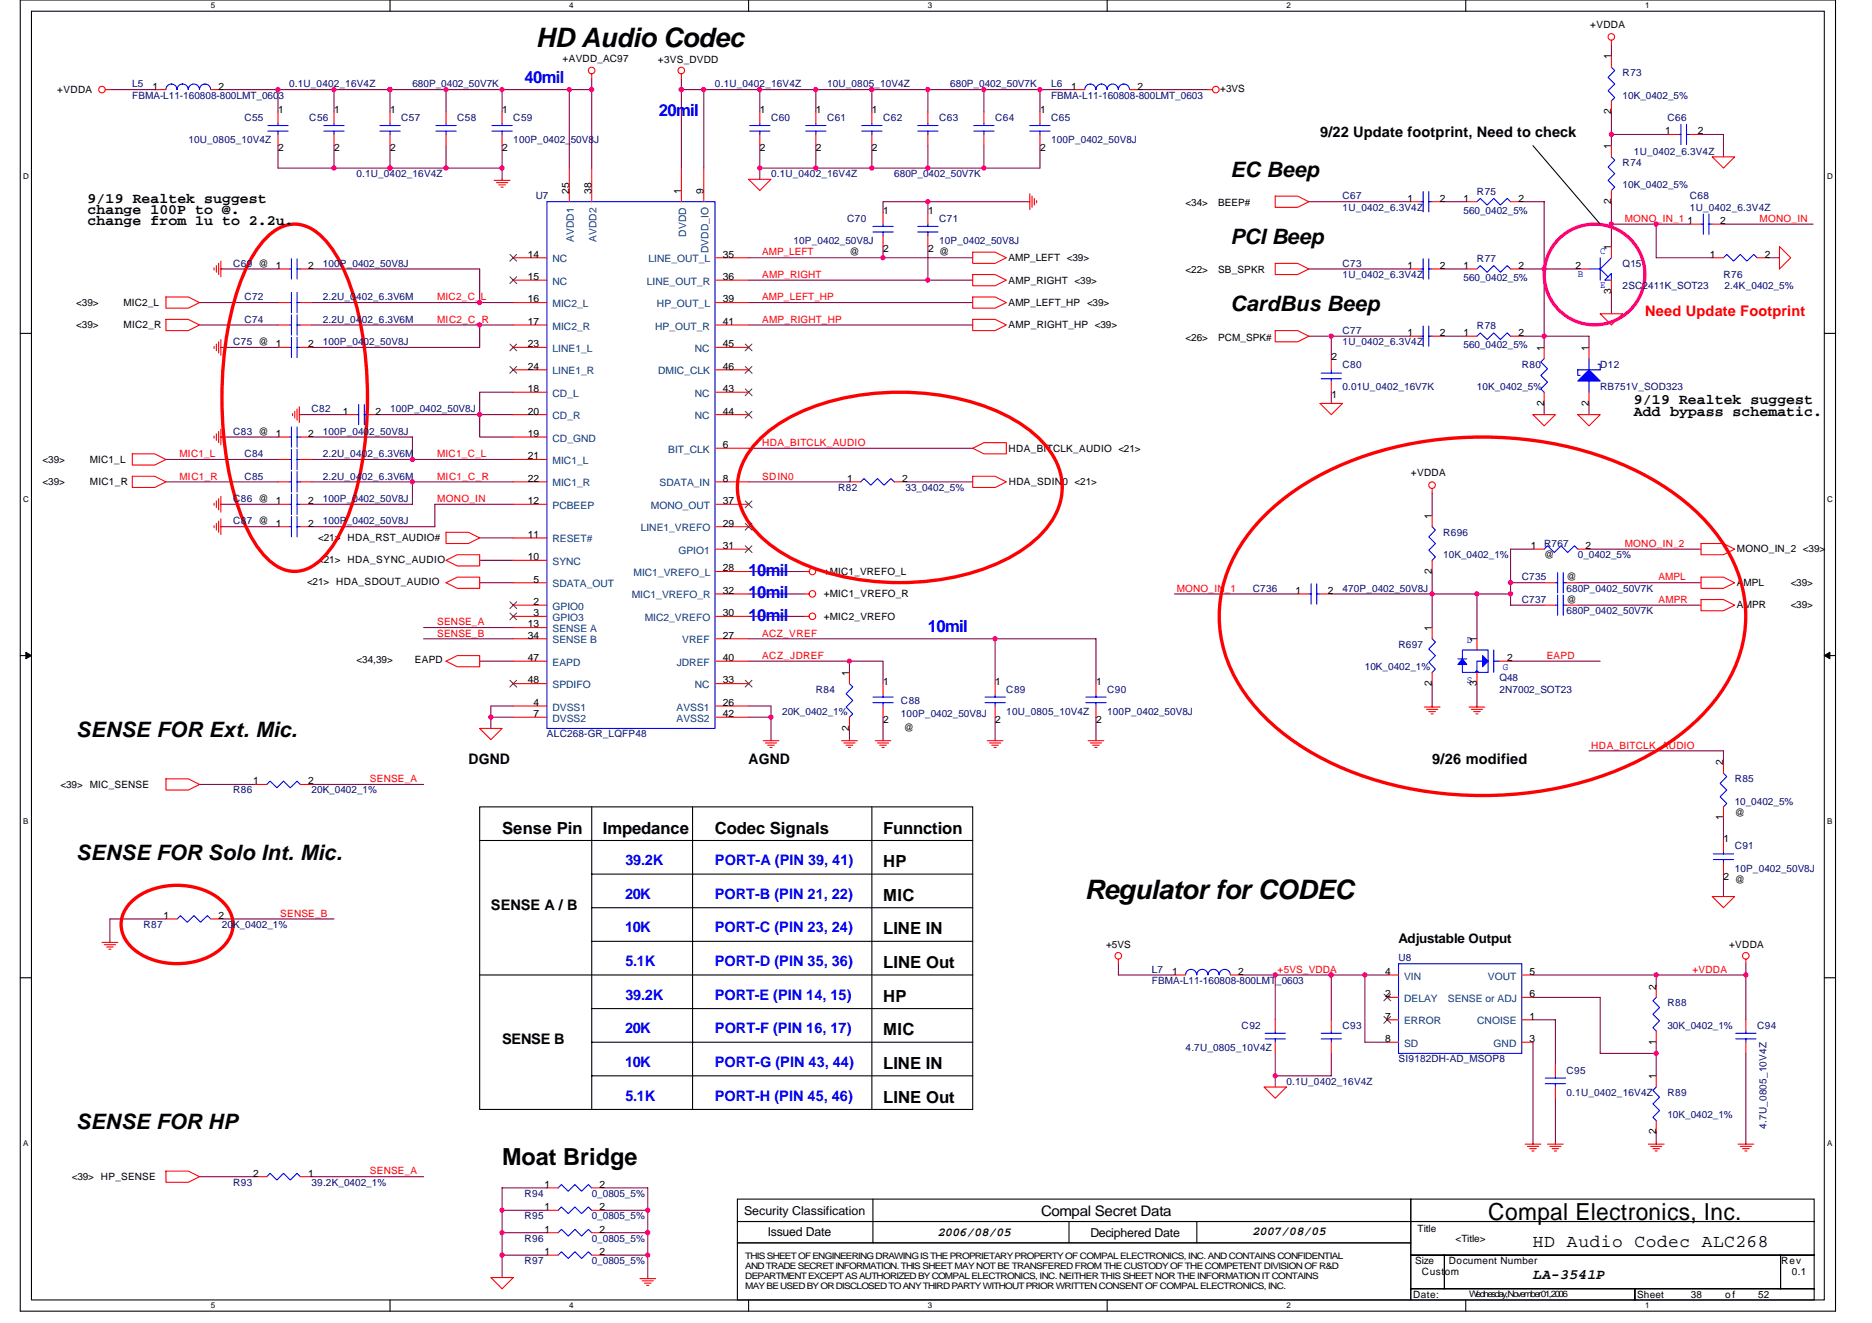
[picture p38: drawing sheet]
<svg xmlns="http://www.w3.org/2000/svg" width="297mm" height="210mm" viewBox="0 0 297 210" stroke-linecap="round" stroke-linejoin="round" font-family="sans-serif">
<defs><g id="words">
<g font-size="4.3">
<text x="85" y="7.5">HD Audio Codec</text>
<text x="172.1" y="142.6">Regulator for CODEC</text>
</g>
<g font-size="3.7">
<text x="79.7" y="184.8">Moat Bridge</text>
<text x="236.2" y="193.6">Compal Electronics, Inc.</text>
</g>
<g font-size="3.4">
<text x="195.2" y="28">EC Beep</text>
<text x="195.2" y="38.7">PCI Beep</text>
<text x="195.2" y="49.3">CardBus Beep</text>
<text x="12.1" y="116.9">SENSE FOR Ext. Mic.</text>
<text x="12.1" y="136.5">SENSE FOR Solo Int. Mic.</text>
<text x="12.1" y="179.1">SENSE FOR HP</text>
</g>
<text font-size="2.8" x="243.2" y="197.8">HD Audio Codec ALC268</text>
<g font-size="2.6" fill="#00f">
<text x="83.2" y="13.1">40mil</text>
<text x="104.6" y="18.5">20mil</text>
<text x="118.8" y="94.9">10mil</text>
<text x="118.8" y="91.4">10mil</text>
<text x="118.8" y="98.5">10mil</text>
<text x="147.2" y="100.2">10mil</text>
</g>
<g font-size="2.6">
<text x="79.7" y="132.2">Sense Pin</text>
<text x="95.7" y="132.2">Impedance</text>
<text x="113.4" y="132.2">Codec Signals</text>
<text x="140.1" y="132.2">Funnction</text>
<text x="140.1" y="137.6">HP</text>
<text x="140.1" y="142.9">MIC</text>
<text x="140.1" y="148.3">LINE IN</text>
<text x="140.1" y="153.6">LINE Out</text>
<text x="140.1" y="158.9">HP</text>
<text x="140.1" y="164.3">MIC</text>
<text x="140.1" y="169.6">LINE IN</text>
<text x="140.1" y="174.9">LINE Out</text>
</g>
<g font-size="2.3">
<text x="209.5" y="21.7">9/22 Update footprint, Need to check</text>
<text x="13.9" y="33.9">change 100P to @.</text>
<text x="13.9" y="35.7">change from 1u to 2.2u.</text>
<text x="13.9" y="32.2">9/19 Realtek suggest</text>
<text x="259.2" y="65.9">Add bypass schematic.</text>
<text x="259.2" y="64.2">9/19 Realtek suggest</text>
<text x="74.3" y="121.3">DGND</text>
<text x="118.8" y="121.3">AGND</text>
<text x="227.2" y="121.3">9/26 modified</text>
<text x="77.9" y="144.4">SENSE A / B</text>
<text x="79.7" y="165.7">SENSE B</text>
<text x="165.2" y="192.8">Compal Secret Data</text>
<text x="243.2" y="202.9">LA-3541P</text>
</g>
<text font-size="2.3" fill="#f00" x="261" y="50.1">Need Update Footprint</text>
<g font-size="2.3" fill="#00f">
<text x="99.2" y="137.3">39.2K</text>
<text x="113.4" y="137.3">PORT-A (PIN 39, 41)</text>
<text x="99.2" y="142.6">20K</text>
<text x="113.4" y="142.6">PORT-B (PIN 21, 22)</text>
<text x="99.2" y="147.9">10K</text>
<text x="113.4" y="147.9">PORT-C (PIN 23, 24)</text>
<text x="99.2" y="153.3">5.1K</text>
<text x="113.4" y="153.3">PORT-D (PIN 35, 36)</text>
<text x="99.2" y="158.6">39.2K</text>
<text x="113.4" y="158.6">PORT-E (PIN 14, 15)</text>
<text x="99.2" y="163.9">20K</text>
<text x="113.4" y="163.9">PORT-F (PIN 16, 17)</text>
<text x="99.2" y="169.3">10K</text>
<text x="113.4" y="169.3">PORT-G (PIN 43, 44)</text>
<text x="99.2" y="174.6">5.1K</text>
<text x="113.4" y="174.6">PORT-H (PIN 45, 46)</text>
</g>
<text font-size="2.1" x="221.9" y="149.5">Adjustable Output</text>
<g font-size="1.9">
<text x="118.1" y="192.7">Security Classification</text>
<text x="121.8" y="196.1">Issued Date</text>
<text x="148.8" y="196.2">2006/08/05</text>
<text x="173" y="196.3">Deciphered Date</text>
<text x="198.8" y="196">2007/08/05</text>
</g>
<g font-size="1.6">
<text x="252.3" y="4.4">+VDDA</text>
<text x="89.3" y="9.8">+AVDD_AC97</text>
<text x="104.4" y="9.9">+3VS_DVDD</text>
<text x="255.7" y="9.4" transform="rotate(-90 255.7 9.4)">1</text>
<text x="9.1" y="14.8">+VDDA</text>
<text x="24.2" y="14.2">1</text>
<text x="34.7" y="14.2">2</text>
<text x="44.1" y="18">1</text>
<text x="53" y="18">1</text>
<text x="61.9" y="18">1</text>
<text x="79.7" y="18">1</text>
<text x="120.6" y="18">1</text>
<text x="129.5" y="18">1</text>
<text x="138.4" y="18">1</text>
<text x="165" y="18">1</text>
<text x="170" y="14.2">1</text>
<text x="180.5" y="14.2">2</text>
<text x="193.6" y="14.6">+3VS</text>
<text x="255.7" y="23.6" transform="rotate(-90 255.7 23.6)">1</text>
<text x="255.7" y="18.2" transform="rotate(-90 255.7 18.2)">2</text>
<text x="264.2" y="21.3">1</text>
<text x="269.4" y="21.3">2</text>
<text x="44.1" y="24">2</text>
<text x="53" y="24">2</text>
<text x="61.9" y="24">2</text>
<text x="79.7" y="24">2</text>
<text x="120.6" y="24">2</text>
<text x="129.5" y="24">2</text>
<text x="138.4" y="24">2</text>
<text x="165" y="24">2</text>
<text x="90.3" y="30.8" transform="rotate(-90 90.3 30.8)">25</text>
<text x="93.9" y="30.8" transform="rotate(-90 93.9 30.8)">38</text>
<text x="108.1" y="30.8" transform="rotate(-90 108.1 30.8)">1</text>
<text x="111.7" y="30.8" transform="rotate(-90 111.7 30.8)">9</text>
<text x="140.1" y="34">1</text>
<text x="147.3" y="34">1</text>
<text x="188.1" y="32.7">&lt;34&gt;</text>
<text x="193.3" y="32.7">BEEP#</text>
<text x="223.3" y="32">1</text>
<text x="228.5" y="32">2</text>
<text x="232.2" y="32">1</text>
<text x="240.9" y="32">2</text>
<text x="255.7" y="32.4" transform="rotate(-90 255.7 32.4)">2</text>
<text x="267.8" y="35.5">1</text>
<text x="272.9" y="35.5">2</text>
<text x="83.8" y="40.9">14</text>
<text x="114.7" y="40.9">35</text>
<text x="134.8" y="40.5">@</text>
<text x="140.1" y="40">2</text>
<text x="147.3" y="40">2</text>
<text x="149" y="40.5">@</text>
<text x="160" y="41.4">AMP_LEFT &lt;39&gt;</text>
<text x="255.7" y="39.6" transform="rotate(-90 255.7 39.6)">1</text>
<text x="271.3" y="40.9">1</text>
<text x="280.1" y="40.9">2</text>
<text x="43.7" y="42.7">1</text>
<text x="48.9" y="42.7">2</text>
<text x="83.8" y="44.4">15</text>
<text x="83.8" y="48">16</text>
<text x="114.7" y="44.4">36</text>
<text x="114.7" y="48">39</text>
<text x="160" y="45">AMP_RIGHT &lt;39&gt;</text>
<text x="188.1" y="43.4">&lt;22&gt;</text>
<text x="193.3" y="43.4">SB_SPKR</text>
<text x="223.3" y="42.7">1</text>
<text x="228.5" y="42.7">2</text>
<text x="232.2" y="42.7">1</text>
<text x="240.9" y="42.7">2</text>
<text x="250" y="42.7">2</text>
<text x="255.7" y="46.6" transform="rotate(-90 255.7 46.6)">3</text>
<text x="12.1" y="48.5">&lt;39&gt;</text>
<text x="12.1" y="52.1">&lt;39&gt;</text>
<text x="19.6" y="48.5">MIC2_L</text>
<text x="19.6" y="52.1">MIC2_R</text>
<text x="83.8" y="51.5">17</text>
<text x="114.7" y="51.5">41</text>
<text x="160" y="48.5">AMP_LEFT_HP &lt;39&gt;</text>
<text x="160" y="52.1">AMP_RIGHT_HP &lt;39&gt;</text>
<text x="223.3" y="53.3">1</text>
<text x="228.5" y="53.3">2</text>
<text x="232.2" y="53.3">1</text>
<text x="240.9" y="53.3">2</text>
<text x="43.7" y="55.1">1</text>
<text x="48.9" y="55.1">2</text>
<text x="83.8" y="55.1">23</text>
<text x="83.8" y="58.7">24</text>
<text x="114.7" y="55.1">45</text>
<text x="114.7" y="58.7">46</text>
<text x="188.1" y="54">&lt;26&gt;</text>
<text x="193.3" y="54">PCM_SPK#</text>
<text x="211.3" y="57.1">2</text>
<text x="245" y="55.6" transform="rotate(-90 245 55.6)">1</text>
<text x="252.1" y="55.6" transform="rotate(-90 252.1 55.6)">1</text>
<text x="54.4" y="65.8">1</text>
<text x="59.6" y="65.8">2</text>
<text x="83.8" y="62.2">18</text>
<text x="83.8" y="65.8">20</text>
<text x="114.7" y="62.2">43</text>
<text x="114.7" y="65.8">44</text>
<text x="211.3" y="63.1">1</text>
<text x="245" y="64.4" transform="rotate(-90 245 64.4)">2</text>
<text x="252.1" y="64.4" transform="rotate(-90 252.1 64.4)">2</text>
<text x="43.7" y="69.3">1</text>
<text x="48.9" y="69.3">2</text>
<text x="83.8" y="69.3">19</text>
<text x="114.7" y="71.1">6</text>
<text x="160" y="71.6">HDA_BITCLK_AUDIO &lt;21&gt;</text>
<text x="6.8" y="73.4">&lt;39&gt;</text>
<text x="6.8" y="77">&lt;39&gt;</text>
<text x="14.2" y="73.4">MIC1_L</text>
<text x="14.2" y="77">MIC1_R</text>
<text x="83.8" y="72.9">21</text>
<text x="83.8" y="76.4">22</text>
<text x="114.7" y="76.4">8</text>
<text x="134.4" y="76.4">1</text>
<text x="143.1" y="76.4">2</text>
<text x="160.1" y="77">HDA_SDIN0 &lt;21&gt;</text>
<text x="223.9" y="75.6">+VDDA</text>
<text x="43.7" y="80">1</text>
<text x="43.7" y="83.5">1</text>
<text x="48.9" y="80">2</text>
<text x="48.9" y="83.5">2</text>
<text x="83.8" y="80">12</text>
<text x="114.7" y="83.5">29</text>
<text x="114.7" y="80">37</text>
<text x="227.2" y="82.3" transform="rotate(-90 227.2 82.3)">1</text>
<text x="50.5" y="89.3">&lt;21&gt; HDA_SYNC_AUDIO</text>
<text x="50.5" y="85.9">&lt;21&gt; HDA_RST_AUDIO#</text>
<text x="83.8" y="85.3">11</text>
<text x="83.8" y="88.9">10</text>
<text x="114.7" y="87.1">31</text>
<text x="242.9" y="87.1">1</text>
<text x="245" y="88.5">@</text>
<text x="251.6" y="87.1">2</text>
<text x="275.6" y="87.7">MONO_IN_2 &lt;39&gt;</text>
<text x="48.7" y="92.8">&lt;21&gt; HDA_SDOUT_AUDIO</text>
<text x="84.6" y="92.4">5</text>
<text x="84.6" y="96">2</text>
<text x="114.7" y="90.7">28</text>
<text x="114.7" y="94.2">32</text>
<text x="130.7" y="94.8">+MIC1_VREFO_R</text>
<text x="130.7" y="91.2">+MIC1_VREFO_L</text>
<text x="205.5" y="94.2">1</text>
<text x="210.7" y="94.2">2</text>
<text x="227.2" y="91.1" transform="rotate(-90 227.2 91.1)">2</text>
<text x="248.6" y="92.1">@</text>
<text x="248.6" y="95.7">@</text>
<text x="275.6" y="93">AMPL</text>
<text x="284.1" y="93">&lt;39&gt;</text>
<text x="83.8" y="99.5">13</text>
<text x="83.8" y="101.3">34</text>
<text x="84.6" y="97.8">3</text>
<text x="114.7" y="97.8">30</text>
<text x="114.7" y="101.3">27</text>
<text x="130.7" y="98.3">+MIC2_VREFO</text>
<text x="227.2" y="100.1" transform="rotate(-90 227.2 100.1)">1</text>
<text x="234.3" y="101.9" transform="rotate(-90 234.3 101.9)">1</text>
<text x="275.6" y="96.5">AMPR</text>
<text x="284.1" y="96.5">&lt;39&gt;</text>
<text x="56.6" y="105.3">&lt;34,39&gt;</text>
<text x="65.8" y="105.3">EAPD</text>
<text x="83.8" y="104.9">47</text>
<text x="114.7" y="104.9">40</text>
<text x="134.8" y="107.2" transform="rotate(-90 134.8 107.2)">1</text>
<text x="239.2" y="104.9">2</text>
<text x="83.8" y="108.4">48</text>
<text x="84.6" y="112">4</text>
<text x="84.6" y="113.8">7</text>
<text x="114.7" y="108.4">33</text>
<text x="114.7" y="112">26</text>
<text x="114.7" y="113.8">42</text>
<text x="140.1" y="108.6">1</text>
<text x="157.9" y="108.6">1</text>
<text x="173.9" y="108.6">1</text>
<text x="227.2" y="108.8" transform="rotate(-90 227.2 108.8)">2</text>
<text x="234.3" y="108.8" transform="rotate(-90 234.3 108.8)">3</text>
<text x="134.8" y="116" transform="rotate(-90 134.8 116)">2</text>
<text x="140.1" y="114.7">2</text>
<text x="143.4" y="115.9">@</text>
<text x="157.9" y="114.7">2</text>
<text x="173.9" y="114.7">2</text>
<text x="9.6" y="125">&lt;39&gt; MIC_SENSE</text>
<text x="40.2" y="124.4">1</text>
<text x="48.9" y="124.4">2</text>
<text x="273.4" y="121.4" transform="rotate(-90 273.4 121.4)">2</text>
<text x="273.4" y="130.2" transform="rotate(-90 273.4 130.2)">1</text>
<text x="275.2" y="129.4">@</text>
<text x="273.5" y="133.5">1</text>
<text x="273.5" y="139.6">2</text>
<text x="275.2" y="140.1">@</text>
<text x="26" y="145.8">1</text>
<text x="34.7" y="145.8">2</text>
<text x="175.5" y="150.4">+5VS</text>
<text x="186" y="154.7">1</text>
<text x="196.5" y="154.7">2</text>
<text x="219.8" y="154.7">4</text>
<text x="242.7" y="154.7">5</text>
<text x="274.4" y="150.4">+VDDA</text>
<text x="219.8" y="161.8">7</text>
<text x="219.8" y="158.2">2</text>
<text x="242.7" y="161.8">1</text>
<text x="242.7" y="158.2">6</text>
<text x="262.8" y="157" transform="rotate(-90 262.8 157)">2</text>
<text x="219.8" y="165.3">8</text>
<text x="242.7" y="165.3">3</text>
<text x="262.8" y="165.7" transform="rotate(-90 262.8 165.7)">1</text>
<text x="262.8" y="171.2" transform="rotate(-90 262.8 171.2)">1</text>
<text x="262.8" y="180" transform="rotate(-90 262.8 180)">2</text>
<text x="11.4" y="187.2">&lt;39&gt; HP_SENSE</text>
<text x="40.2" y="186.7">2</text>
<text x="48.9" y="186.7">1</text>
<text x="86.4" y="188.4">1</text>
<text x="95.1" y="188.4">2</text>
<text x="86.4" y="195.6">1</text>
<text x="86.4" y="192">1</text>
<text x="95.1" y="195.6">2</text>
<text x="95.1" y="192">2</text>
<text x="224.9" y="195.4">Title</text>
<text x="231" y="197">&lt;Title&gt;</text>
<text x="86.4" y="199.1">1</text>
<text x="95.1" y="199.1">2</text>
<text x="224.6" y="200.6">Size</text>
<text x="225.6" y="202.3">Custom</text>
<text x="229.9" y="200.6">Document Number</text>
<text x="282.6" y="200.6">Rev</text>
<text x="284.3" y="202.3">0.1</text>
<text x="224.2" y="205.9">Date:</text>
<text x="259.8" y="205.9">Sheet</text>
<text x="268.3" y="205.9">38</text>
<text x="273.8" y="205.9">of</text>
<text x="279" y="205.9">52</text>
</g>
<g font-size="1.6" fill="#000080">
<text x="21" y="13.9">L5</text>
<text x="21" y="15.6">FBMA-L11-160808-800LMT_0603</text>
<text x="45.9" y="13.9">0.1U_0402_16V4Z</text>
<text x="65.4" y="13.9">680P_0402_50V7K</text>
<text x="113.4" y="13.9">0.1U_0402_16V4Z</text>
<text x="131.2" y="13.9">10U_0805_10V4Z</text>
<text x="150.8" y="13.9">680P_0402_50V7K</text>
<text x="166.8" y="13.9">L6</text>
<text x="166.8" y="15.6">FBMA-L11-160808-800LMT_0603</text>
<text x="257.5" y="12.1">R73</text>
<text x="257.5" y="15.6">10K_0402_5%</text>
<text x="29.9" y="22.8">10U_0805_10V4Z</text>
<text x="38.8" y="19.2">C55</text>
<text x="49.1" y="19.2">C56</text>
<text x="63.7" y="19.2">C57</text>
<text x="72.6" y="19.2">C58</text>
<text x="81.4" y="19.2">C59</text>
<text x="81.4" y="22.8">100P_0402_50V8J</text>
<text x="122.3" y="19.2">C60</text>
<text x="131.2" y="19.2">C61</text>
<text x="140.1" y="19.2">C62</text>
<text x="149" y="19.2">C63</text>
<text x="157.9" y="19.2">C64</text>
<text x="166.8" y="19.2">C65</text>
<text x="166.8" y="22.8">100P_0402_50V8J</text>
<text x="264.6" y="19.2">C66</text>
<text x="56.6" y="28.1">0.1U_0402_16V4Z</text>
<text x="122.3" y="28.1">0.1U_0402_16V4Z</text>
<text x="141.9" y="28.1">680P_0402_50V7K</text>
<text x="257.5" y="26.3">R74</text>
<text x="257.5" y="29.9">10K_0402_5%</text>
<text x="259.2" y="24.5">1U_0402_6.3V4Z</text>
<text x="85" y="31.6">U7</text>
<text x="134.4" y="35.2">C70</text>
<text x="149" y="35.2">C71</text>
<text x="213" y="31.6">C67</text>
<text x="213" y="33.4">1U_0402_6.3V4Z</text>
<text x="232.2" y="34">560_0402_5%</text>
<text x="234.4" y="30.9">R75</text>
<text x="268.1" y="31.6">C68</text>
<text x="268.1" y="33.4">1U_0402_6.3V4Z</text>
<text x="125.9" y="38.8">10P_0402_50V8J</text>
<text x="149" y="38.8">10P_0402_50V8J</text>
<text x="234.4" y="41.6">R77</text>
<text x="37" y="42.3">C69 @</text>
<text x="38.8" y="47.6">C72</text>
<text x="51.2" y="42.3">100P_0402_50V8J</text>
<text x="51.2" y="47.6">2.2U_0402_6.3V6M</text>
<text x="213" y="42.3">C73</text>
<text x="213" y="44.1">1U_0402_6.3V4Z</text>
<text x="232.2" y="44.6">560_0402_5%</text>
<text x="257.5" y="42.3">Q15</text>
<text x="257.5" y="45.9">2SC2411K_SOT23</text>
<text x="273.5" y="44.1">R76</text>
<text x="273.6" y="45.9">2.4K_0402_5%</text>
<text x="38.8" y="51.2">C74</text>
<text x="51.2" y="51.2">2.2U_0402_6.3V6M</text>
<text x="213" y="53">C77</text>
<text x="234.4" y="52.3">R78</text>
<text x="37" y="54.8">C75 @</text>
<text x="51.2" y="54.8">100P_0402_50V8J</text>
<text x="213" y="54.8">1U_0402_6.3V4Z</text>
<text x="213" y="58.3">C80</text>
<text x="232.2" y="55.3">560_0402_5%</text>
<text x="241.5" y="58.3">R80</text>
<text x="253.9" y="58.3">D12</text>
<text x="49.4" y="65.4">C82</text>
<text x="61.9" y="65.4">100P_0402_50V8J</text>
<text x="213" y="61.9">0.01U_0402_16V7K</text>
<text x="234.4" y="61.9">10K_0402_5%</text>
<text x="253.9" y="61.9">RB751V_SOD323</text>
<text x="37" y="69">C83 @</text>
<text x="51.2" y="69">100P_0402_50V8J</text>
<text x="38.8" y="76.1">C85</text>
<text x="38.8" y="72.5">C84</text>
<text x="51.2" y="76.1">2.2U_0402_6.3V6M</text>
<text x="51.2" y="72.5">2.2U_0402_6.3V6M</text>
<text x="133" y="77.9">R82</text>
<text x="143.7" y="77.9">33_0402_5%</text>
<text x="37" y="79.7">C86 @</text>
<text x="37" y="83.2">C87 @</text>
<text x="51.2" y="79.7">100P_0402_50V8J</text>
<text x="51.2" y="83.2">100P_0402_50V8J</text>
<text x="229" y="85">R696</text>
<text x="229" y="88.5">10K_0402_1%</text>
<text x="245" y="86.8">R767</text>
<text x="250.4" y="88.5">0_0402_5%</text>
<text x="198.8" y="93.9">C736</text>
<text x="213" y="93.9">470P_0402_50V8J</text>
<text x="241.5" y="92.1">C735</text>
<text x="241.5" y="95.7">C737</text>
<text x="248.6" y="93.9">680P_0402_50V7K</text>
<text x="248.6" y="97.4">680P_0402_50V7K</text>
<text x="216.6" y="106.3">10K_0402_1%</text>
<text x="221.9" y="102.8">R697</text>
<text x="124.1" y="113.4">20K_0402_1%</text>
<text x="129.5" y="109.9">R84</text>
<text x="143" y="111.7">C88</text>
<text x="143" y="113.8">100P_0402_50V8J</text>
<text x="159.7" y="109.9">C89</text>
<text x="159.7" y="113.4">10U_0805_10V4Z</text>
<text x="175.7" y="109.9">C90</text>
<text x="175.7" y="113.4">100P_0402_50V8J</text>
<text x="237.9" y="108.1">Q48</text>
<text x="237.9" y="109.9">2N7002_SOT23</text>
<text x="86.8" y="117">ALC268-GR_LQFP48</text>
<text x="37" y="125.9">R86</text>
<text x="49.4" y="125.9">20K_0402_1%</text>
<text x="275.2" y="124.1">R85</text>
<text x="275.2" y="127.7">10_0402_5%</text>
<text x="275.2" y="134.8">C91</text>
<text x="275.2" y="138.3">10P_0402_50V8J</text>
<text x="22.8" y="147.2">R87</text>
<text x="35.2" y="147.2">20K_0402_1%</text>
<text x="182.8" y="154.3">L7</text>
<text x="221.9" y="152.5">U8</text>
<text x="182.8" y="156.1">FBMA-L11-160808-800LMT_0603</text>
<text x="264.6" y="159.7">R88</text>
<text x="188.1" y="166.8">4.7U_0805_10V4Z</text>
<text x="197" y="163.2">C92</text>
<text x="213" y="163.2">C93</text>
<text x="264.6" y="163.2">30K_0402_1%</text>
<text x="278.8" y="163.2">C94</text>
<text x="204.1" y="172.1">0.1U_0402_16V4Z</text>
<text x="221.9" y="168.6">SI9182DH-AD_MSOP8</text>
<text x="248.6" y="170.3">C95</text>
<text x="248.6" y="173.9">0.1U_0402_16V4Z</text>
<text x="264.6" y="173.9">R89</text>
<text x="264.6" y="177.4">10K_0402_1%</text>
<text x="280.3" y="179" transform="rotate(-90 280.3 179)">4.7U_0805_10V4Z</text>
<text x="37" y="188.1">R93</text>
<text x="49.4" y="188.1">39.2K_0402_1%</text>
<text x="83.2" y="189.9">R94</text>
<text x="93.9" y="189.9">0_0805_5%</text>
<text x="83.2" y="197">R96</text>
<text x="83.2" y="193.4">R95</text>
<text x="93.9" y="197">0_0805_5%</text>
<text x="93.9" y="193.4">0_0805_5%</text>
<text x="83.2" y="200.6">R97</text>
<text x="93.9" y="200.6">0_0805_5%</text>
</g>
<g font-size="1.6" fill="#f00">
<text x="257.8" y="35.2">MONO_IN_1</text>
<text x="279.2" y="35.2">MONO_IN</text>
<text x="120.9" y="40.5">AMP_LEFT</text>
<text x="69.4" y="47.6">MIC2_C_L</text>
<text x="120.9" y="44.1">AMP_RIGHT</text>
<text x="120.9" y="47.6">AMP_LEFT_HP</text>
<text x="69.4" y="51.2">MIC2_C_R</text>
<text x="120.9" y="51.2">AMP_RIGHT_HP</text>
<text x="120.9" y="70.8">HDA_BITCLK_AUDIO</text>
<text x="28.5" y="72.5">MIC1_L</text>
<text x="28.5" y="76.1">MIC1_R</text>
<text x="69.4" y="72.5">MIC1_C_L</text>
<text x="69.4" y="76.1">MIC1_C_R</text>
<text x="120.9" y="76.1">SDIN0</text>
<text x="69.4" y="79.7">MONO_IN</text>
<text x="257.8" y="86.8">MONO_IN_2</text>
<text x="186.7" y="93.9">MONO_IN_1</text>
<text x="263.2" y="92.1">AMPL</text>
<text x="263.2" y="95.7">AMPR</text>
<text x="69.4" y="99.2">SENSE_A</text>
<text x="69.4" y="101">SENSE_B</text>
<text x="120.9" y="101">ACZ_VREF</text>
<text x="120.9" y="104.5">ACZ_JDREF</text>
<text x="245.4" y="104.5">EAPD</text>
<text x="252.5" y="118.8">HDA_BITCLK_AUDIO</text>
<text x="58.7" y="124.1">SENSE_A</text>
<text x="44.5" y="145.4">SENSE_B</text>
<text x="202.7" y="154.3">+5VS_VDDA</text>
<text x="268.5" y="154.3">+VDDA</text>
<text x="58.7" y="186.3">SENSE_A</text>
</g>
<g font-size="1.6" fill="#004080">
<text x="87.7" y="41.6">NC</text>
<text x="91.1" y="38.3" transform="rotate(-90 91.1 38.3)">AVDD1</text>
<text x="94.6" y="38.3" transform="rotate(-90 94.6 38.3)">AVDD2</text>
<text x="102.9" y="41.6">LINE_OUT_L</text>
<text x="108.9" y="37.5" transform="rotate(-90 108.9 37.5)">DVDD</text>
<text x="112.4" y="40.2" transform="rotate(-90 112.4 40.2)">DVDD_IO</text>
<text x="87.7" y="45.2">NC</text>
<text x="102.6" y="45.2">LINE_OUT_R</text>
<text x="87.7" y="52.3">MIC2_R</text>
<text x="87.7" y="48.7">MIC2_L</text>
<text x="104" y="52.3">HP_OUT_R</text>
<text x="104.2" y="48.7">HP_OUT_L</text>
<text x="87.7" y="55.8">LINE1_L</text>
<text x="87.7" y="59.4">LINE1_R</text>
<text x="104.4" y="59.4">DMIC_CLK</text>
<text x="110.2" y="55.8">NC</text>
<text x="87.7" y="62.9">CD_L</text>
<text x="110.2" y="62.9">NC</text>
<text x="87.7" y="66.5">CD_R</text>
<text x="87.7" y="70.1">CD_GND</text>
<text x="106" y="71.8">BIT_CLK</text>
<text x="110.2" y="66.5">NC</text>
<text x="87.7" y="73.6">MIC1_L</text>
<text x="87.7" y="77.2">MIC1_R</text>
<text x="104.7" y="77.2">SDATA_IN</text>
<text x="87.7" y="80.7">PCBEEP</text>
<text x="103.3" y="80.7">MONO_OUT</text>
<text x="87.7" y="86.1">RESET#</text>
<text x="87.7" y="89.6">SYNC</text>
<text x="101.7" y="84.3">LINE1_VREFO</text>
<text x="107.7" y="87.8">GPIO1</text>
<text x="87.7" y="93.2">SDATA_OUT</text>
<text x="100.2" y="95">MIC1_VREFO_R</text>
<text x="100.5" y="91.4">MIC1_VREFO_L</text>
<text x="87.7" y="100.3">SENSE A</text>
<text x="87.7" y="96.7">GPIO0</text>
<text x="87.7" y="98.5">GPIO3</text>
<text x="102.3" y="98.5">MIC2_VREFO</text>
<text x="87.7" y="105.6">EAPD</text>
<text x="87.7" y="102.1">SENSE B</text>
<text x="107.4" y="105.6">JDREF</text>
<text x="108.3" y="102.1">VREF</text>
<text x="87.7" y="109.2">SPDIFO</text>
<text x="87.7" y="112.7">DVSS1</text>
<text x="107.4" y="112.7">AVSS1</text>
<text x="110.2" y="109.2">NC</text>
<text x="87.7" y="114.5">DVSS2</text>
<text x="107.4" y="114.5">AVSS2</text>
<text x="222.8" y="155.4">VIN</text>
<text x="236.1" y="155.4">VOUT</text>
<text x="222.8" y="159">DELAY</text>
<text x="229.7" y="159">SENSE or ADJ</text>
<text x="222.8" y="166.1">SD</text>
<text x="222.8" y="162.5">ERROR</text>
<text x="234.4" y="162.5">CNOISE</text>
<text x="237" y="166.1">GND</text>
</g>
<g font-size="1.6" fill="#00f">
<text x="253.9" y="40.4">C</text>
<text x="250.4" y="43.9">B</text>
<text x="253.9" y="45.7">E</text>
<text x="232.7" y="102.1">D</text>
<text x="238.4" y="106.3">G</text>
<text x="232.7" y="108.3">S</text>
</g>
<g font-size="1.4">
<text x="118.3" y="202.9">DEPARTMENT EXCEPT AS AUTHORIZED BY COMPAL ELECTRONICS, INC. NEITHER THIS SHEET NOR THE INFORMATION IT CONTAINS</text>
<text x="118.3" y="199.7">THIS SHEET OF ENGINEERING DRAWING IS THE PROPRIETARY PROPERTY OF COMPAL ELECTRONICS, INC. AND CONTAINS CONFIDENTIAL</text>
<text x="118.3" y="201.3">AND TRADE SECRET INFORMATION. THIS SHEET MAY NOT BE TRANSFERED FROM THE CUSTODY OF THECOMPETENT DIVISION OF R&amp;D</text>
<text x="118.3" y="204.6">MAY BE USED BY OR DISCLOSED TO ANY THIRD PARTY WITHOUT PRIOR WRITTEN CONSENT OFCOMPAL ELECTRONICS, INC.</text>
<text x="233.1" y="205.7">Wednesday, November 01, 2006</text>
</g>
<g font-size="1.3">
<text x="33.4" y="1.3">5</text>
<text x="90.3" y="1.3">4</text>
<text x="147.2" y="1.3">3</text>
<text x="204.1" y="1.3">2</text>
<text x="261" y="1.3">1</text>
<text x="3.7" y="28.5">D</text>
<text x="289.9" y="28.5">D</text>
<text x="3.7" y="79.6">C</text>
<text x="289.9" y="79.6">C</text>
<text x="3.7" y="130.7">B</text>
<text x="289.9" y="130.7">B</text>
<text x="3.7" y="181.8">A</text>
<text x="289.9" y="181.8">A</text>
<text x="33.4" y="207.6">5</text>
<text x="90.3" y="207.6">4</text>
<text x="147.2" y="207.6">3</text>
<text x="204.1" y="207.6">2</text>
<text x="261" y="207.6">1</text>
</g>
</g></defs>
<path d="M3.2 0h288.1v208h-288.1zM5 1.8h284.5v204.4h-284.5z" fill="none" stroke="#000" stroke-width=".17"/>
<g fill="#fff">
<path d="M33.4 .2h.7v1.4h-.7z"/>
<path d="M33.4 206.4h.7v1.5h-.7z"/>
</g>
<path d="M61.9 0v1.8M61.9 206.2v1.8" fill="none" stroke="#000" stroke-width=".17"/>
<g fill="#fff">
<path d="M90.3 .2h.7v1.4h-.7z"/>
<path d="M90.3 206.4h.7v1.5h-.7z"/>
</g>
<path d="M118.8 0v1.8M118.8 206.2v1.8" fill="none" stroke="#000" stroke-width=".17"/>
<g fill="#fff">
<path d="M147.2 .2h.7v1.4h-.7z"/>
<path d="M147.2 206.4h.7v1.5h-.7z"/>
</g>
<path d="M175.7 0v1.8M175.7 206.2v1.8" fill="none" stroke="#000" stroke-width=".17"/>
<g fill="#fff">
<path d="M204.1 .2h.7v1.4h-.7z"/>
<path d="M204.1 206.4h.7v1.5h-.7z"/>
</g>
<path d="M232.6 0v1.8M232.6 206.2v1.8" fill="none" stroke="#000" stroke-width=".17"/>
<g fill="#fff">
<path d="M261 .2h.7v1.4h-.7z"/>
<path d="M261 206.4h.7v1.5h-.7z"/>
<path d="M3.7 27.3h.9v1.4h-.9z"/>
<path d="M289.9 27.3h.9v1.4h-.9z"/>
<path d="M3.7 78.4h.9v1.5h-.9z"/>
<path d="M289.9 78.4h.9v1.5h-.9z"/>
</g>
<path d="M3.2 52.9h1.8M289.5 52.9h1.8" fill="none" stroke="#000" stroke-width=".17"/>
<g fill="#fff">
<path d="M3.7 129.6h.8v1.4h-.8z"/>
<path d="M289.9 129.6h.9v1.4h-.9z"/>
</g>
<path d="M3.2 104h1.8M289.5 104h1.8" fill="none" stroke="#000" stroke-width=".17"/>
<path d="M4.1 103.5l.9 .5-.9 .5zM289.5 104l.9-.5v1z" fill="#000" stroke="#000" stroke-width=".16"/>
<g fill="#fff">
<path d="M3.6 180.7h.9v1.4h-.9z"/>
<path d="M289.9 180.7h.9v1.4h-.9z"/>
</g>
<g fill="none" stroke="#000" stroke-width=".17">
<path d="M243.2 23.1l10.7 12.5M76.1 128h78.2v48h-78.2zM76.1 133.3h78.2M93.9 128v48M93.9 138.7h60.4M109.9 128v48M138.3 128v48M3.2 155.1h1.8M76.1 154.7h78.2M93.9 144h60.4M93.9 149.4h60.4M289.5 155.1h1.8"/>
<path d="M93.9 160h60.4M93.9 165.4h60.4M93.9 170.7h60.4M117 190.2h106.9v3.6h-106.9zM117 193.8h106.9v3.4h-106.9zM117 197.2h106.9v9h-106.9zM138.5 190.2v7M169.6 193.8v3.4M189.9 193.8v3.4M223.9 190.2h64v3.6h-64zM223.9 193.8h64v5.3h-64zM223.9 199.1h5.3v5.4h-5.3z"/>
<path d="M229.2 199.1h53.3v5.4h-53.3zM282.5 199.1h5.4v5.4h-5.4zM223.9 204.5h35.5v1.7h-35.5zM259.4 204.5h28.5v1.7h-28.5z"/>
</g>
<g fill="none" stroke="#800040" stroke-width=".17">
<path d="M17.4 14.2h7.2M35.2 14.2h17.8M44.1 14.2v3.6M53 14.2h8.9v3.6M53 14.2v3.6M61.9 14.2h8.9M70.8 14.2h8.9v3.6M70.8 14.2v3.6M79.7 14.2h14.2M90.3 14.2v12.5M93.9 12.4v14.3M108.1 14.2h30.2"/>
<path d="M108.1 12.4v14.3M111.7 14.2v12.5M120.6 14.2v3.6M129.5 14.2v3.6M138.3 14.2h8.9v3.6M138.3 14.2v3.6M147.2 14.2h8.9v3.6M156.1 14.2h14.2M165 14.2v3.6M181 14.2h10.7M255.7 7.1v1.8M255.7 17.8v5.3"/>
<path d="M44.1 23.1v3.6h35.6M53 23.1v3.6M61.9 23.1v3.6M70.8 23.1v3.6M79.7 23.1v5.3M120.6 23.1v5.3M129.5 23.1v3.6M138.3 23.1v3.6M140.1 39.1v1.8h14.2M147.2 23.1v3.6M147.2 32v1.8M147.2 39.1v5.3"/>
<path d="M156.1 23.1v3.6M163.2 32h-23.1v1.8M165 23.1v3.6h-44.4M207.7 32h16M229 32h3.6M241.5 32h3.5v21.3h7.1v1.8M255.7 35.6h12.4M255.7 32v7.1M255.7 21.3h8.9M262.8 35.6v5.3h8.9M269.9 21.3h3.6v3.6M273.5 35.6h14.2"/>
<path d="M31.7 51.6h12.4M31.7 48h12.4M35.2 55.1h8.9M35.2 42.7h8.9M49.4 51.6h32M49.4 42.7h26.7v5.3M49.4 48h32M76.1 51.6v3.5h-26.7M118.8 44.4h35.5M118.8 40.9h21.3M118.8 51.6h35.5M118.8 48h35.5"/>
<path d="M207.7 42.7h16M207.7 53.3h16M211.2 53.3v3.6M229 42.7h3.6M229 53.3h3.6M241.5 53.3h3.5v1.8M241.5 42.7h8.9M255.7 46.2v3.6M280.6 40.9h1.8M26.3 76.5h17.8M26.3 72.9h17.8M35.2 69.3h8.9"/>
<path d="M47.7 65.8h7.1M49.4 76.5h32M49.4 72.9h32M49.4 69.3h16v3.6M60.1 65.8h21.3M65.4 76.5v3.5h-16M81.4 62.2h-5.3v7.1h5.3M118.8 76.5h16M118.8 71.1h35.5M143.7 76.5h10.6M211.2 62.2v1.8M227.2 78.2v3.6"/>
<path d="M245 64v1.8M252.1 64v1.8M35.2 80h8.9M35.2 83.6h8.9M67.2 99.6h14.2M76.1 85.3h5.3M76.1 92.5h5.3M76.1 88.9h5.3M81.4 80h-12.4v3.6h-19.6M118.8 97.8h8.9M118.8 94.2h8.9M118.8 90.7h8.9"/>
<path d="M186.3 94.2h19.6M211.2 94.2h16v5.4M227.2 90.7v3.5h12.5M234.4 94.2v7.1M239.7 92.5h5.3M243.2 87.1h-3.5v8.9h5.3M250.4 92.5h19.5M250.4 96h19.5M252.1 87.1h17.8M67.2 101.3h14.2M76.1 104.9h5.3M77.9 113.8h3.5"/>
<path d="M81.4 112h-3.5v3.6M118.8 104.9h16M118.8 113.8h3.5M118.8 101.3h55.1v7.2M118.8 112h3.5v5.3M134.8 104.9h5.3v3.6M134.8 104.9v1.8M134.8 115.6v1.7M140.1 113.8v3.5M157.9 101.3v7.2M157.9 113.8v3.5M173.9 113.8v3.5"/>
<path d="M227.2 108.5v3.5M234.4 108.5v3.5M239.7 104.9h14.2M252.1 119.1h21.4v1.8M31.7 124.5h8.9M49.4 124.5h17.8M273.5 129.8v3.5M273.5 138.7v3.5M26.3 145.8h-8.9v3.6M35.2 145.8h17.8M177.5 152.9v1.8h8.8M197 154.7h14.2"/>
<path d="M202.4 154.7v7.1M211.2 154.7h5.4v10.7h3.5M211.2 154.7v7.1M216.6 154.7h3.5M243.2 158.2h10.7v8.9h8.9M243.2 154.7h33.8M262.8 154.7v1.8M277 152.9v8.9M202.4 167.1v5.4M211.2 167.1v3.6h-8.8M243.2 165.4v16M243.2 161.8h3.6v7.1"/>
<path d="M246.8 174.2v7.2M262.8 165.4v5.3M262.8 179.6v1.8M277 167.1v14.3M31.7 186.7h8.9M49.4 186.7h17.8M79.7 192h7.1M79.7 195.6h7.1M79.7 199.1h7.1M86.8 188.5h-7.1v14.2M95.7 192h7.1M95.7 195.6h7.1"/>
<path d="M95.7 199.1h7.1M95.7 188.5h7.1v14.2"/>
</g>
<g fill="none" stroke="#f00" stroke-width=".17">
<path d="M16.7 14.2h.7M24.6 14.2h1.7M33.4 14.2h1.8M44.1 17.8v1.8M53 17.8v1.8M61.9 17.8v1.8M70.8 17.8v1.8M79.7 17.8v1.8M93.9 11.7v.7M108.1 11.7v.7M120.6 17.8v1.8M129.5 17.8v1.8"/>
<path d="M138.3 17.8v1.8M147.2 17.8v1.8M156.1 17.8v1.8M165 17.8v1.8M170.3 14.2h1.8M179.2 14.2h1.8M191.7 14.2h.7M255.7 6.4v.7M255.7 8.9v1.8M255.7 16v1.8M44.1 21.3v1.8M53 21.3v1.8"/>
<path d="M61.9 21.3v1.8M70.8 21.3v1.8M78.4 28.6h2.5M78.8 29h1.8M79.1 29.3h1.1M79.5 29.7h.3M79.7 21.3v1.8M79.7 28.4v.2M90.3 26.7v5.3M93.9 26.7v5.3M108.1 26.7v5.3M111.7 26.7v5.3"/>
<path d="M118.8 28.4h3.5l-1.7 1.8zM120.6 21.3v1.8M129.5 21.3v1.8M138.3 21.3v1.8M140.1 33.8v1.8M140.1 37.3v1.8M147.2 21.3v1.8M147.2 33.8v1.8M147.2 37.3v1.8M156.1 21.3v1.8M163.2 32h.2M163.4 30.8v2.5"/>
<path d="M163.8 31.1v1.8M164.1 31.5v1M164.5 31.8v.4M165 21.3v1.8M202.4 31.1h3.5l1.8 .9-1.8 .9h-3.5zM223.7 32h1.8M227.2 32h1.8M232.6 32h1.8M239.7 32h1.8M255.7 23.1v1.8M255.7 30.2v1.8M255.7 39.1v1.8"/>
<path d="M264.6 21.3h1.8M268.1 21.3h1.8M268.1 35.6h1.8M271.7 24.9h3.5l-1.7 1.8zM271.7 35.6h1.8M282.4 39.1l1.7 1.8-1.7 1.8zM26.3 47.1h3.6l1.8 .9-1.8 .9h-3.6zM26.3 50.7h3.6l1.8 .9-1.8 .9h-3.6zM34 42.5v.3M34 54.9v.4M34.3 42.1v1.1M34.3 54.6v1"/>
<path d="M34.7 41.8v1.8M34.7 54.2v1.8M35 41.4v2.5M35 53.9v2.5M35 42.7h.2M35 55.1h.2M44.1 42.7h1.8M44.1 55.1h1.8M44.1 51.6h1.8M44.1 48h1.8M47.7 42.7h1.7M47.7 55.1h1.7"/>
<path d="M47.7 51.6h1.7M47.7 48h1.7M81.4 55.1h5.4M81.4 40.9h5.4M81.4 44.4h5.4M81.4 51.6h5.4M81.4 48h5.4M81.4 58.7h5.4M113.5 55.1h5.3M113.5 40.9h5.3M113.5 44.4h5.3M113.5 51.6h5.3"/>
<path d="M113.5 48h5.3M113.5 58.7h5.3M154.3 40h3.6l1.8 .9-1.8 .9h-3.6zM154.3 43.6h3.6l1.8 .8-1.8 .9h-3.6zM154.3 47.1h3.6l1.8 .9-1.8 .9h-3.6zM154.3 50.7h3.6l1.8 .9-1.8 .9h-3.6zM202.4 52.5h3.5l1.8 .8-1.8 .9h-3.5zM202.4 41.8h3.5l1.8 .9-1.8 .9h-3.5zM211.2 56.9v1.8M223.7 42.7h1.8M223.7 53.3h1.8M227.2 42.7h1.8"/>
<path d="M227.2 53.3h1.8M232.6 42.7h1.8M232.6 53.3h1.8M239.7 42.7h1.8M239.7 53.3h1.8M245 55.1v1.8M250.4 42.7h1.7M252.1 55.1v1.8M253.9 49.8h3.6l-1.8 1.8zM255.7 44.4v1.8M271.7 40.9h1.8M278.8 40.9h1.8"/>
<path d="M21 72h3.6l1.7 .9-1.7 .9h-3.6zM21 75.6h3.6l1.7 .9-1.7 .8h-3.6zM34 69.2v.3M34 79.8v.4M34.3 68.8v1.1M34.3 79.5v1M34.7 68.5v1.7M34.7 79.1v1.8M35 68.1v2.5M35 78.8v2.5M35 69.3h.2M44.1 69.3h1.8"/>
<path d="M44.1 76.5h1.8M44.1 72.9h1.8M46.4 65.6v.4M46.8 65.3v1M47.1 64.9v1.8M47.5 64.5v2.5M47.5 65.8h.2M47.7 69.3h1.7M47.7 76.5h1.7M47.7 72.9h1.7M54.8 65.8h1.8M58.3 65.8h1.8"/>
<path d="M81.4 65.8h5.4M81.4 69.3h5.4M81.4 76.5h5.4M81.4 72.9h5.4M81.4 62.2h5.4M113.5 65.8h5.3M113.5 76.5h5.3M113.5 62.2h5.3M113.5 71.1h5.3M134.8 76.5h1.8M141.9 76.5h1.8M154.3 71.1l1.8-.9h3.6v1.8h-3.6z"/>
<path d="M154.3 75.6h3.6l1.8 .9-1.8 .8h-3.6zM209.5 64h3.5l-1.8 1.8zM211.2 60.5v1.7M227.2 77.5v.7M243.2 65.8h3.6l-1.8 1.8zM245 62.2v1.8M250.4 65.8h3.5l-1.8 1.8zM252.1 62.2v1.8M34 83.4v.3M34.3 83v1.1M34.7 82.7v1.8M35 82.3v2.5"/>
<path d="M35 80h.2M35 83.6h.2M44.1 80h1.8M44.1 83.6h1.8M47.7 80h1.7M47.7 83.6h1.7M70.8 88.9l1.8-.9h3.5v1.8h-3.5zM70.8 92.5l1.8-.9h3.5v1.7h-3.5zM70.8 84.5h3.5l1.8 .8-1.8 .9h-3.5zM81.4 97.8h5.4M81.4 80h5.4M81.4 99.6h5.4"/>
<path d="M81.4 85.3h5.4M81.4 88.9h5.4M81.4 92.5h5.4M81.4 96h5.4M113.5 97.8h5.3M113.5 94.2h5.3M113.5 90.7h5.3M113.5 80h5.3M113.5 83.6h5.3M113.5 87.1h5.3M127.7 97.8h.7M127.7 94.2h.7"/>
<path d="M127.7 90.7h.7M205.9 94.2h1.8M209.5 94.2h1.7M227.2 81.8v1.8M227.2 88.9v1.8M227.2 99.6v1.7M243.2 87.1h1.8M245 92.5h1.8M245 96h1.8M248.6 92.5h1.8M248.6 96h1.8M250.4 87.1h1.7"/>
<path d="M269.9 91.6h3.6l1.7 .9-1.7 .8h-3.6zM269.9 95.1h3.6l1.7 .9-1.7 .9h-3.6zM269.9 86.2h3.6l1.7 .9-1.7 .9h-3.6zM70.8 104.9l1.8-.9h3.5v1.8h-3.5zM76.1 115.6h3.6l-1.8 1.7zM81.4 104.9h5.4M81.4 101.3h5.4M81.4 108.5h5.4M81.4 112h5.4M81.4 113.8h5.4M113.5 104.9h5.3M113.5 101.3h5.3"/>
<path d="M113.5 108.5h5.3M113.5 112h5.3M113.5 113.8h5.3M121.1 117.5h2.5M121.5 117.9h1.7M121.8 118.2h1.1M122.2 118.6h.3M122.3 117.3v.2M133.5 117.5h2.5M133.9 117.9h1.8M134.3 118.2h1M134.6 118.6h.4"/>
<path d="M134.8 106.7v1.8M134.8 113.8v1.8M134.8 117.3v.2M138.9 117.5h2.5M139.2 117.9h1.8M139.6 118.2h1M140 118.6h.3M140.1 108.5v1.7M140.1 112v1.8M140.1 117.3v.2M156.7 117.5h2.4M157 117.9h1.8"/>
<path d="M157.4 118.2h1M157.7 118.6h.4M157.9 108.5v1.7M157.9 112v1.8M157.9 117.3v.2M172.7 117.5h2.5M173 117.9h1.8M173.4 118.2h1M173.7 118.6h.4M173.9 108.5v1.7M173.9 112v1.8M173.9 117.3v.2"/>
<path d="M226 112.2h2.5M226.4 112.5h1.7M226.7 112.9h1.1M227.1 113.3h.3M227.2 106.7v1.8M227.2 112v.2M233.1 112.2h2.5M233.5 112.5h1.7M233.8 112.9h1.1M234.2 113.3h.3M234.4 101.3v1.8M234.4 106.7v1.8"/>
<path d="M234.4 112v.2M237.9 104.9h1.8M26.3 123.6h3.6l1.8 .9-1.8 .8h-3.6zM40.6 124.5h1.7M47.7 124.5h1.7M273.5 120.9v1.8M273.5 128v1.8M273.5 133.3v1.8M273.5 136.9v1.8M16.2 149.5h2.5M16.5 149.9h1.8M16.9 150.2h1.1"/>
<path d="M17.3 150.6h.3M17.4 149.4v.1M26.3 145.8h1.8M33.4 145.8h1.8M177.5 152.2v.7M186.3 154.7h1.8M195.2 154.7h1.8M220.1 154.7h1.8M220.1 158.2h1.8M241.5 154.7h1.7M241.5 158.2h1.7M262.8 156.5v1.7"/>
<path d="M271.7 142.2h3.5l-1.7 1.8zM277 152.2v.7M200.6 172.5h3.5l-1.7 1.7zM202.4 161.8v1.8M202.4 165.4v1.7M211.2 161.8v1.8M211.2 165.4v1.7M220.1 165.4h1.8M220.1 161.8h1.8M241.5 165.4h1.7M241.5 161.8h1.7M246.8 168.9v1.8"/>
<path d="M246.8 172.5v1.7M262.8 163.6v1.8M262.8 170.7v1.8M262.8 177.8v1.8M277 161.8v1.8M277 165.4v1.7M26.3 185.8h3.6l1.8 .9-1.8 .9h-3.6zM40.6 186.7h1.7M47.7 186.7h1.7M86.8 195.6h1.8M86.8 192h1.8M86.8 188.5h1.8"/>
<path d="M86.8 199.1h1.8M93.9 195.6h1.8M93.9 192h1.8M93.9 188.5h1.8M93.9 199.1h1.8M242 181.5h2.5M242.4 181.9h1.7M242.7 182.2h1.1M243.1 182.6h.3M243.2 181.4v.1M245.6 181.5h2.4M245.9 181.9h1.8"/>
<path d="M246.3 182.2h1M246.6 182.6h.4M246.8 181.4v.1M261.6 181.5h2.5M261.9 181.9h1.8M262.3 182.2h1M262.6 182.6h.4M262.8 181.4v.1M275.8 181.5h2.5M276.1 181.9h1.8M276.5 182.2h1.1M276.9 182.6h.3"/>
<path d="M277 181.4v.1M77.9 202.7h3.5l-1.7 1.8zM101.5 202.9h2.5M101.9 203.2h1.8M102.3 203.6h1M102.6 203.9h.4M102.8 202.7v.2"/>
<circle cx="16.2" cy="14.2" r=".52"/>
<circle cx="93.9" cy="11.2" r=".52"/>
<circle cx="108.1" cy="11.2" r=".52"/>
<circle cx="192.9" cy="14.2" r=".52"/>
<circle cx="255.7" cy="5.9" r=".52"/>
<circle cx="227.2" cy="77" r=".52"/>
<circle cx="128.9" cy="90.7" r=".52"/>
<circle cx="128.9" cy="97.8" r=".52"/>
<circle cx="128.9" cy="94.2" r=".52"/>
<circle cx="177.4" cy="151.6" r=".52"/>
<circle cx="277" cy="151.6" r=".52"/>
</g>
<path d="M42.7 37.3a5.6 5.6 0 0 1 8.1 0 19.6 19.6 0 0 1 4.8 8.1 59.2 59.2 0 0 1 0 35.5 19.6 19.6 0 0 1-4.8 8 5.6 5.6 0 0 1-8.1 0 19.6 19.6 0 0 1-4.8-8 59.4 59.4 0 0 1 0-35.5 19.6 19.6 0 0 1 4.8-8.1zM120.5 69.7a27 27 0 0 1 13.3-6.5 40.8 40.8 0 0 1 25.6 2.6 17.6 17.6 0 0 1 8.2 7.5 9.6 9.6 0 0 1-1.5 10.5 24 24 0 0 1-12.3 7.2 41.6 41.6 0 0 1-25.9-1.3 20.2 20.2 0 0 1-9.3-7.1 9.6 9.6 0 0 1 .9-11.7zM200.6 81.9a43.6 43.6 0 0 1 20.9-11 58.9 58.9 0 0 1 37.1 3.3 34.9 34.9 0 0 1 15.1 12.5 20.4 20.4 0 0 1-1.1 23.8 38.3 38.3 0 0 1-18.7 12.7 58.9 58.9 0 0 1-42-1.8 34.9 34.9 0 0 1-15.2-12.6 20.5 20.5 0 0 1 1.2-23.8zM20.6 143.3a10.8 10.8 0 0 1 10.1-2.6 8.2 8.2 0 0 1 5.9 4.2 4.9 4.9 0 0 1-1.8 5.8 11.6 11.6 0 0 1-13.4 0 4.9 4.9 0 0 1-.8-7.4z" fill="none" stroke="#f00" stroke-width=".53"/>
<circle cx="253" cy="43.5" r="8" fill="none" stroke="#ff0080" stroke-width=".53"/>
<g fill="none" stroke="#00f" stroke-width=".17">
<path d="M26.3 14.2a.88 .88 0 0 1 .9-.9 .88 .88 0 0 1 .9 .9M28.1 14.2a.88 .88 0 0 1 .9-.9 .88 .88 0 0 1 .9 .9 .89 .89 0 0 1 .9-.9 .89 .89 0 0 1 .8 .9 .89 .89 0 0 1 .9-.9 .89 .89 0 0 1 .9 .9M42.5 19.9h3.2M44.1 19.6v.3M51.4 19.9h3.2M53 19.6v.3M60.3 19.9h3.2M61.9 19.6v.3M69.2 19.9h3.2M70.8 19.6v.3M78.1 19.9h3.2M79.7 19.6v.3"/>
<path d="M119 19.9h3.2M120.6 19.6v.3M127.8 19.9h3.3M129.5 19.6v.3M136.7 19.9h3.3M138.3 19.6v.3M145.6 19.9h3.2M147.2 19.6v.3M154.5 19.9h3.2M156.1 19.6v.3M163.4 19.9h3.2M165 19.6v.3"/>
<path d="M172.1 14.2a.88 .88 0 0 1 .9-.9 .88 .88 0 0 1 .9 .9M173.9 14.2a.88 .88 0 0 1 .9-.9 .88 .88 0 0 1 .9 .9M175.7 14.2a.88 .88 0 0 1 .9-.9 .88 .88 0 0 1 .8 .9M177.5 14.2a.88 .88 0 0 1 .8-.9 .88 .88 0 0 1 .9 .9M255.7 10.7l.5 .5-1 1.1 1 1-1 1.1 1 1.1-.5 .5M266.7 19.7v3.2M267.6 19.7v3.2M42.5 20.8h3.2M44.1 20.8v.5M51.4 20.8h3.2M53 20.8v.5M60.3 20.8h3.2"/>
<path d="M61.9 20.8v.5M69.2 20.8h3.2M70.8 20.8v.5M78.1 20.8h3.2M79.7 20.8v.5M86.8 32h26.7v83.6h-26.7zM119 20.8h3.2M120.6 20.8v.5M127.8 20.8h3.3M129.5 20.8v.5M136.7 20.8h3.3M138.3 20.8v.5"/>
<path d="M138.5 36.8h3.2M138.5 35.9h3.2M140.1 35.6v.3M140.1 36.8v.5M145.6 36.8h3.2M145.6 35.9h3.2M145.6 20.8h3.2M147.2 20.8v.5M147.2 35.6v.3M147.2 36.8v.5M154.5 20.8h3.2M156.1 20.8v.5"/>
<path d="M163.4 20.8h3.2M165 20.8v.5M225.5 32h.3M225.8 30.4v3.2M226.7 30.4v3.2M226.7 32h.5M234.4 32l.5-.5 1.1 1 1-1 1.1 1 1.1-1 .5 .5M255.7 24.9l.5 .5-1 1.1 1 1.1-1 1 1 1.1-.5 .5M266.4 21.3h.3M267.6 21.3h.5M269.9 35.6h.4M270.3 34v3.2"/>
<path d="M271.2 35.6h.5M271.2 34v3.2M45.9 42.7h.3M45.9 55.1h.3M45.9 51.6h.3M45.9 48h.3M46.2 41.1v3.2M46.2 46.4v3.2M46.2 50v3.2M46.2 53.5v3.2M47.1 41.1v3.2M47.1 46.4v3.2"/>
<path d="M47.1 50v3.2M47.1 53.5v3.2M47.1 42.7h.6M47.1 55.1h.6M47.1 51.6h.6M47.1 48h.6M209.6 59.2h3.2M211.2 58.7v.5M225.5 42.7h.3M225.5 53.3h.3M225.8 41.1v3.2M225.8 51.7v3.2"/>
<path d="M226.7 42.7h.5M226.7 53.3h.5M226.7 41.1v3.2M226.7 51.7v3.2M234.4 42.7l.5-.6 1.1 1.1 1-1.1 1.1 1.1 1.1-1.1 .5 .6M234.4 53.3l.5-.5 1.1 1.1 1-1.1 1.1 1.1 1.1-1.1 .5 .5M245 56.9l-.5 .5 1.1 1.1-1.1 1.1 1.1 1-1.1 1.1 .5 .5M252.1 42.7h1.8M252.1 56.9v1.8M253.6 57.8h.3v.9h-3.5v.9h.3M253.9 40.9v3.5M255.7 40.9l-1.8 1.8 1.3 1.2 .5-.5v1h-1.1l.6-.5"/>
<path d="M273.5 40.9l.5-.5 1.1 1 1-1 1.1 1 1.1-1 .5 .5M45.9 76.5h.3M45.9 72.9h.3M45.9 69.3h.3M46.2 67.7v3.3M46.2 71.3v3.2M46.2 74.8v3.3M46.2 78.4v3.2M47.1 76.5h.6M47.1 67.7v3.3M47.1 71.3v3.2M47.1 74.8v3.3"/>
<path d="M47.1 78.4v3.2M47.1 72.9h.6M47.1 69.3h.6M56.6 65.8h.3M56.9 64.2v3.2M57.8 65.8h.5M57.8 64.2v3.2M136.6 76.5l.5-.6 1.1 1.1 1-1.1 1.1 1.1 1.1-1.1 .5 .6M209.6 60.1h3.2M211.2 60.1v.4M252.1 60.5v1.7M45.9 80h.3"/>
<path d="M45.9 83.6h.3M46.2 82v3.2M47.1 82v3.2M47.1 80h.6M47.1 83.6h.6M207.7 94.2h.3M208 92.6v3.2M208.9 94.2h.6M208.9 92.6v3.2M227.2 83.6l.6 .5-1.1 1.1 1.1 1-1.1 1.1 1.1 1.1-.6 .5M245 87.1l.6-.5 1 1.1 1.1-1.1 1 1.1 1.1-1.1 .6 .5M246.8 92.5h.4"/>
<path d="M246.8 96h.4M247.2 90.8v3.3M247.2 94.4v3.2M248 92.5h.6M248 90.8v3.3M248 94.4v3.2M248 96h.6M134.8 108.5l.5 .5-1 1.1 1 1-1 1.1 1 1.1-.5 .5M138.5 111.5h3.2M138.5 110.6h3.2M140.1 110.2v.4M140.1 111.5v.5"/>
<path d="M156.3 111.5h3.2M156.3 110.6h3.2M157.9 110.2v.4M157.9 111.5v.5M172.3 111.5h3.2M172.3 110.6h3.2M173.9 110.2v.4M173.9 111.5v.5M227.2 101.3l.6 .6-1.1 1.1 1.1 1-1.1 1.1 1.1 1.1-.6 .5M231.3 104.5h1.4M232 104.5v-1.4h4.1v3.6h-1.7v-1.8h.8M232 105.4v1.3h2.4h-.2v-.2h.3v.2"/>
<path d="M237 104.9h.9M237 103.1v3.6M42.3 124.5l.6-.6 1 1.1 1.1-1.1 1.1 1.1 1-1.1 .6 .6M271.9 136.4h3.2M271.9 135.5h3.2M273.5 122.7l.5 .5-1.1 1.1 1.1 1-1.1 1.1 1.1 1.1-.5 .5M273.5 135.1v.4M273.5 136.4v.5M28.1 145.8l.5-.5 1.1 1 1.1-1 1 1 1.1-1 .5 .5M188.1 154.7a.88 .88 0 0 1 .9-.9 .88 .88 0 0 1 .9 .9 .89 .89 0 0 1 .9-.9 .89 .89 0 0 1 .9 .9 .89 .89 0 0 1 .8-.9 .89 .89 0 0 1 .9 .9M193.5 154.7a.88 .88 0 0 1 .8-.9 .88 .88 0 0 1 .9 .9M221.9 152.9h19.6v14.2h-19.6z"/>
<path d="M262.8 158.2l-.5 .6 1 1.1-1 1 1 1.1-1 1 .5 .6M200.7 164.8h3.3M200.7 163.9h3.3M202.4 163.6v.3M202.4 164.8v.6M209.6 164.8h3.2M209.6 163.9h3.2M211.2 163.6v.3M211.2 164.8v.6M245.2 171.9h3.2M245.2 171h3.2M246.8 170.7v.3"/>
<path d="M246.8 171.9v.6M262.8 172.5l-.5 .5 1 1.1-1 1 1 1.1-1 1.1 .5 .5M275.4 164.8h3.2M275.4 163.9h3.2M277 163.6v.3M277 164.8v.6M42.3 186.7l.6-.5 1 1 1.1-1 1.1 1 1-1 .6 .5M88.6 195.6l.5-.5 1.1 1 1-1 1.1 1 1.1-1 .5 .5M88.6 192l.5-.5 1.1 1.1 1-1.1 1.1 1.1 1.1-1.1 .5 .5M88.6 188.5l.5-.6 1.1 1.1 1-1.1 1.1 1.1 1.1-1.1 .5 .6M88.6 199.1l.5-.5 1.1 1.1 1-1.1 1.1 1.1 1.1-1.1 .5 .5"/>
</g>
<g fill="none" stroke="#804000" stroke-width=".16">
<path d="M80.9 40.4l1.1 1M80.9 43.9l1.1 1.1M80.9 54.6l1.1 1.1M80.9 58.1l1.1 1.1M82 40.4l-1.1 1M82 43.9l-1.1 1.1M82 54.6l-1.1 1.1M82 58.1l-1.1 1.1M118.3 58.1l1 1.1M118.3 54.6l1 1.1M119.3 58.1l-1.1 1.1M119.3 54.6l-1.1 1.1"/>
<path d="M118.3 79.5l1 1.1M118.3 61.7l1 1.1M118.3 65.3l1 1M119.3 79.5l-1.1 1.1M119.3 61.7l-1.1 1.1M119.3 65.3l-1.1 1M80.9 95.5l1.1 1.1M80.9 97.3l1.1 1M82 95.5l-1.1 1.1M82 97.3l-1.1 1M118.3 83l1 1.1M118.3 86.6l1 1.1"/>
<path d="M119.3 83l-1.1 1.1M119.3 86.6l-1.1 1.1M80.9 107.9l1.1 1.1M82 107.9l-1.1 1.1M118.3 107.9l1 1.1M119.3 107.9l-1.1 1.1M219.6 157.7l1.1 1.1M220.7 157.7l-1.1 1.1M219.6 161.3l1.1 1M220.7 161.3l-1.1 1"/>
</g>
<g fill="#00f" stroke="#00f" stroke-width=".17">
<path d="M235.2 104l.9 .9-.9 .9z" fill-rule="evenodd"/>
<path d="M232 104.5l.7 .9h-1.4z" fill-rule="evenodd"/>
<path d="M252.1 58.7l1.8 1.8h-3.5z" fill-rule="evenodd"/>
</g>
<g fill="#f0f" stroke="#f0f" stroke-width=".17">
<circle cx="108.1" cy="14.2" r=".35"/>
<circle cx="111.7" cy="14.2" r=".35"/>
<circle cx="165" cy="14.2" r=".35"/>
<circle cx="129.4" cy="26.7" r=".35"/>
<circle cx="120.5" cy="26.7" r=".35"/>
<circle cx="129.4" cy="14.2" r=".35"/>
<circle cx="138.3" cy="14.2" r=".35"/>
<circle cx="120.5" cy="14.2" r=".35"/>
<circle cx="156.1" cy="14.2" r=".35"/>
<circle cx="147.2" cy="14.2" r=".35"/>
<circle cx="147.2" cy="26.7" r=".35"/>
<circle cx="156.1" cy="26.7" r=".35"/>
<circle cx="90.3" cy="14.2" r=".35"/>
<circle cx="79.7" cy="14.2" r=".35"/>
<circle cx="44.1" cy="14.2" r=".35"/>
<circle cx="61.9" cy="14.2" r=".35"/>
<circle cx="53" cy="14.2" r=".35"/>
<circle cx="53" cy="26.7" r=".35"/>
<circle cx="93.9" cy="14.2" r=".35"/>
<circle cx="147.2" cy="44.4" r=".35"/>
<circle cx="140.1" cy="40.9" r=".35"/>
<circle cx="157.9" cy="101.3" r=".35"/>
<circle cx="77.9" cy="113.8" r=".35"/>
<circle cx="70.8" cy="14.2" r=".35"/>
<circle cx="76.1" cy="65.8" r=".35"/>
<circle cx="134.8" cy="104.9" r=".35"/>
<circle cx="65.4" cy="72.9" r=".35"/>
<circle cx="65.4" cy="76.4" r=".35"/>
<circle cx="245" cy="53.3" r=".35"/>
<circle cx="245" cy="42.7" r=".35"/>
<circle cx="255.7" cy="21.3" r=".35"/>
<circle cx="262.8" cy="35.5" r=".35"/>
<circle cx="255.7" cy="35.5" r=".35"/>
<circle cx="211.2" cy="53.3" r=".35"/>
<circle cx="102.8" cy="195.6" r=".35"/>
<circle cx="147.2" cy="32" r=".35"/>
<circle cx="76.1" cy="51.5" r=".35"/>
<circle cx="76.1" cy="48" r=".35"/>
<circle cx="138.3" cy="26.7" r=".35"/>
<circle cx="277" cy="154.7" r=".35"/>
<circle cx="262.8" cy="154.7" r=".35"/>
<circle cx="211.2" cy="154.7" r=".35"/>
<circle cx="79.7" cy="199.1" r=".35"/>
<circle cx="79.7" cy="192" r=".35"/>
<circle cx="202.3" cy="170.7" r=".35"/>
<circle cx="216.6" cy="154.7" r=".35"/>
<circle cx="122.3" cy="113.8" r=".35"/>
<circle cx="102.8" cy="199.1" r=".35"/>
<circle cx="262.8" cy="167.1" r=".35"/>
<circle cx="102.8" cy="192" r=".35"/>
<circle cx="79.7" cy="26.7" r=".35"/>
<circle cx="70.8" cy="26.7" r=".35"/>
<circle cx="61.9" cy="26.7" r=".35"/>
<circle cx="202.3" cy="154.7" r=".35"/>
<circle cx="79.7" cy="195.6" r=".35"/>
<circle cx="239.7" cy="94.2" r=".35"/>
<circle cx="234.3" cy="94.2" r=".35"/>
<circle cx="239.7" cy="92.4" r=".35"/>
<circle cx="227.2" cy="94.2" r=".35"/>
</g>
<use href="#words"/>
</svg>
